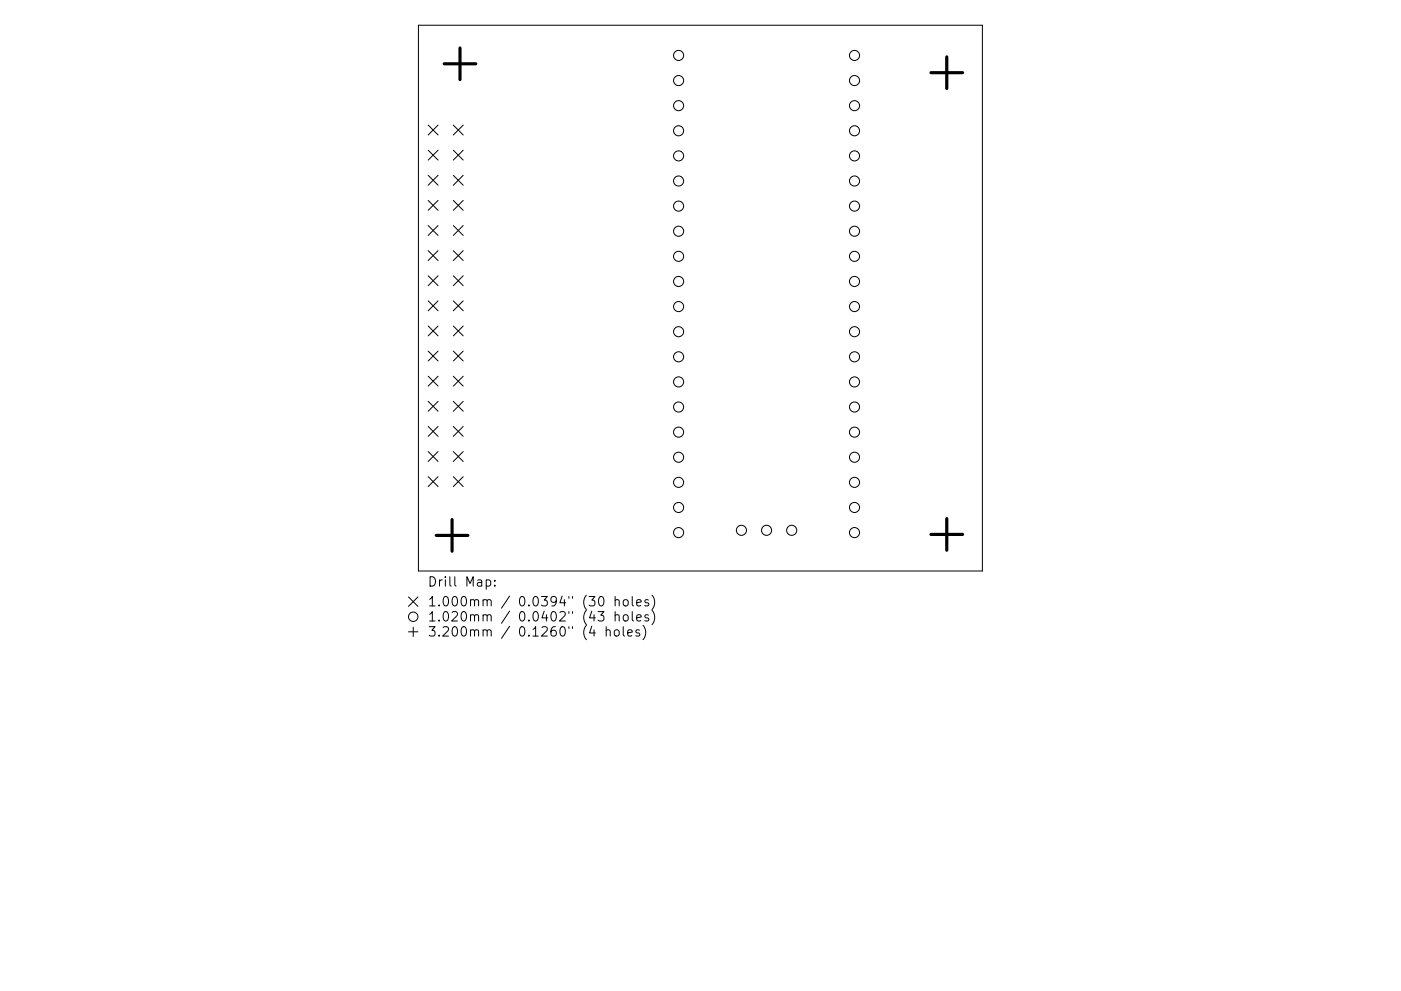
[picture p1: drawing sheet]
<svg xmlns="http://www.w3.org/2000/svg" width="297mm" height="210mm" viewBox="0 0 297 210" stroke-linecap="round" stroke-linejoin="round" font-family="sans-serif">
<defs><g id="words">
<g font-size="2.8">
<text x="90.6" y="124.5">Drill Map:</text>
<text x="90.6" y="128.7">1.000mm / 0.0394&quot; (30 holes)</text>
<text x="90.6" y="131.9">1.020mm / 0.0402&quot; (43 holes)</text>
<text x="90.6" y="135.1">3.200mm / 0.1260&quot; (4 holes)</text>
</g>
</g></defs>
<g fill="none" stroke="#000" stroke-width=".21">
<path d="M88.7 5.4h119.6v115.7h-119.6zM90.8 26.5l2.1 2.1M90.8 31.9l2.1 2.1M90.8 37.2l2.1 2.1M92.9 26.5l-2.1 2.1M92.9 31.9l-2.1 2.1M92.9 37.2l-2.1 2.1M96.1 31.9l2.1 2.1M96.1 26.5l2.1 2.1M96.1 37.2l2.1 2.1M98.2 26.5l-2.1 2.1M98.2 31.9l-2.1 2.1"/>
<path d="M98.2 37.2l-2.1 2.1M90.8 42.5l2.1 2.1M90.8 47.9l2.1 2.1M90.8 53.2l2.1 2.1M90.8 58.5l2.1 2.1M92.9 42.5l-2.1 2.1M92.9 47.9l-2.1 2.1M92.9 53.2l-2.1 2.1M92.9 58.5l-2.1 2.1M96.1 42.5l2.1 2.1M96.1 47.9l2.1 2.1M96.1 53.2l2.1 2.1"/>
<path d="M96.1 58.5l2.1 2.1M98.2 42.5l-2.1 2.1M98.2 47.9l-2.1 2.1M98.2 53.2l-2.1 2.1M98.2 58.5l-2.1 2.1M90.8 63.8l2.1 2.1M90.8 69.2l2.1 2.1M90.8 74.5l2.1 2.1M90.8 79.8l2.1 2.1M92.9 63.8l-2.1 2.1M92.9 69.2l-2.1 2.1M92.9 74.5l-2.1 2.1"/>
<path d="M92.9 79.8l-2.1 2.1M96.1 63.8l2.1 2.1M96.1 74.5l2.1 2.1M96.1 79.8l2.1 2.1M96.1 69.2l2.1 2.1M98.2 63.8l-2.1 2.1M98.2 69.2l-2.1 2.1M98.2 74.5l-2.1 2.1M98.2 79.8l-2.1 2.1M90.8 85.2l2.1 2M90.8 90.5l2.1 2.1M90.8 95.8l2.1 2.1"/>
<path d="M92.9 85.2l-2.1 2M92.9 90.5l-2.1 2.1M92.9 95.8l-2.1 2.1M96.1 85.2l2.1 2M96.1 90.5l2.1 2.1M96.1 95.8l2.1 2.1M98.2 85.2l-2.1 2M98.2 90.5l-2.1 2.1M98.2 95.8l-2.1 2.1M90.8 101.1l2.1 2.1M92.9 101.1l-2.1 2.1M96.1 101.1l2.1 2.1"/>
<path d="M98.2 101.1l-2.1 2.1M86.6 126.7l2 2M86.6 134.1h2M87.6 133.1v2M88.6 126.7l-2 2M103.1 123.1l.6-.1 .3 .4v.6l-.1 .3h-.8M104.9 124.2v.2M104.9 123.1v.2M126.8 129.8h1.2l-.6 .7a.54 .54 0 0 1 .6 .4v.5l-.1 .3-.8 .1-.3-.2M127.1 126.7l.5-.1a1.25 1.25 0 0 1 0 2l-.4-.1-.2-.3-.1-.9zM128.5 133.8a.5 .5 0 0 1 .9 .1v1.1M128.5 133v2"/>
<path d="M130.3 133.8a.54 .54 0 0 1 .6-.2 .54 .54 0 0 1 .4 .4v.6a.54 .54 0 0 1-.5 .4 .54 .54 0 0 1-.6-.4zM130.4 127.4l.3-.2 .5 .1 .1 1.3M130.4 130.6a.5 .5 0 0 1 .9 .1v1.1M130.4 126.6v2M130.4 129.8v2M132.1 133v1.7l.3 .3M132.2 130.6a.54 .54 0 0 1 .6-.2 .54 .54 0 0 1 .4 .4v.6a.54 .54 0 0 1-.5 .4 .54 .54 0 0 1-.6-.4zM132.3 127.3l.2-.1a.54 .54 0 0 1 .7 .4v.6a.54 .54 0 0 1-.5 .4 .54 .54 0 0 1-.6-.4v-.6zM133.1 134.3l.9-.2-.1-.4-.5-.1-.3 .3 .1 1h.7M134 126.6v1.7l.3 .3M134 129.8v1.7l.3 .3M135 127.9l.9-.2v-.4l-.6-.1-.3 .3 .1 1h.8"/>
<path d="M135 131.1l.9-.2v-.4l-.6-.1-.3 .3 .1 1h.8M135.6 133.7l-.5-.1-.3 .3 .1 .3 .7 .2v.5h-.8M136.3 132.7a2.29 2.29 0 0 1 0 3M137.5 127.3l-.5-.1-.3 .3 .1 .3 .7 .2v.5h-.8M137.5 130.5l-.5-.1-.3 .3 .1 .3 .7 .2v.5h-.8M138.2 126.3a2.29 2.29 0 0 1 0 3M138.2 129.5a2.29 2.29 0 0 1 0 3"/>
<circle cx="143.9" cy="11.8" r="1.07"/>
<circle cx="143.9" cy="17.1" r="1.07"/>
<circle cx="181.2" cy="11.8" r="1.07"/>
<circle cx="181.2" cy="17.1" r="1.07"/>
<circle cx="143.9" cy="22.4" r="1.07"/>
<circle cx="143.9" cy="33.1" r="1.07"/>
<circle cx="143.9" cy="27.7" r="1.07"/>
<circle cx="143.9" cy="38.4" r="1.07"/>
<circle cx="181.2" cy="22.4" r="1.07"/>
<circle cx="181.2" cy="33.1" r="1.07"/>
<circle cx="181.2" cy="38.4" r="1.07"/>
<circle cx="181.2" cy="27.7" r="1.07"/>
<circle cx="143.9" cy="54.4" r="1.07"/>
<circle cx="143.9" cy="43.7" r="1.07"/>
<circle cx="143.9" cy="59.7" r="1.07"/>
<circle cx="143.9" cy="49.1" r="1.07"/>
<circle cx="181.2" cy="54.4" r="1.07"/>
<circle cx="181.2" cy="43.7" r="1.07"/>
<circle cx="181.2" cy="59.7" r="1.07"/>
<circle cx="181.2" cy="49.1" r="1.07"/>
<circle cx="143.9" cy="70.4" r="1.07"/>
<circle cx="143.9" cy="75.7" r="1.07"/>
<circle cx="143.9" cy="65" r="1.07"/>
<circle cx="181.2" cy="70.4" r="1.07"/>
<circle cx="181.2" cy="75.7" r="1.07"/>
<circle cx="181.2" cy="65" r="1.07"/>
<circle cx="143.9" cy="86.4" r="1.07"/>
<circle cx="143.9" cy="97" r="1.07"/>
<circle cx="143.9" cy="91.7" r="1.07"/>
<circle cx="143.9" cy="81" r="1.07"/>
<circle cx="181.2" cy="86.4" r="1.07"/>
<circle cx="181.2" cy="97" r="1.07"/>
<circle cx="181.2" cy="91.7" r="1.07"/>
<circle cx="181.2" cy="81" r="1.07"/>
<circle cx="143.9" cy="113" r="1.07"/>
<circle cx="143.9" cy="102.3" r="1.07"/>
<circle cx="143.9" cy="107.7" r="1.07"/>
<circle cx="157.2" cy="112.5" r="1.07"/>
<circle cx="162.5" cy="112.5" r="1.07"/>
<circle cx="167.9" cy="112.5" r="1.07"/>
<circle cx="181.2" cy="102.3" r="1.07"/>
<circle cx="181.2" cy="113" r="1.07"/>
<circle cx="181.2" cy="107.7" r="1.07"/>
<circle cx="87.6" cy="130.9" r="1"/>
</g>
<path d="M94.2 13.5h6.7M97.5 10.2v6.7M197.4 15.4h6.7M200.7 12.1v6.7M92.5 113.6h6.7M95.8 110.2v6.8M197.4 113.4h6.7M200.7 110v6.7" fill="none" stroke="#000" stroke-width=".67"/>
<use href="#words"/>
</svg>
